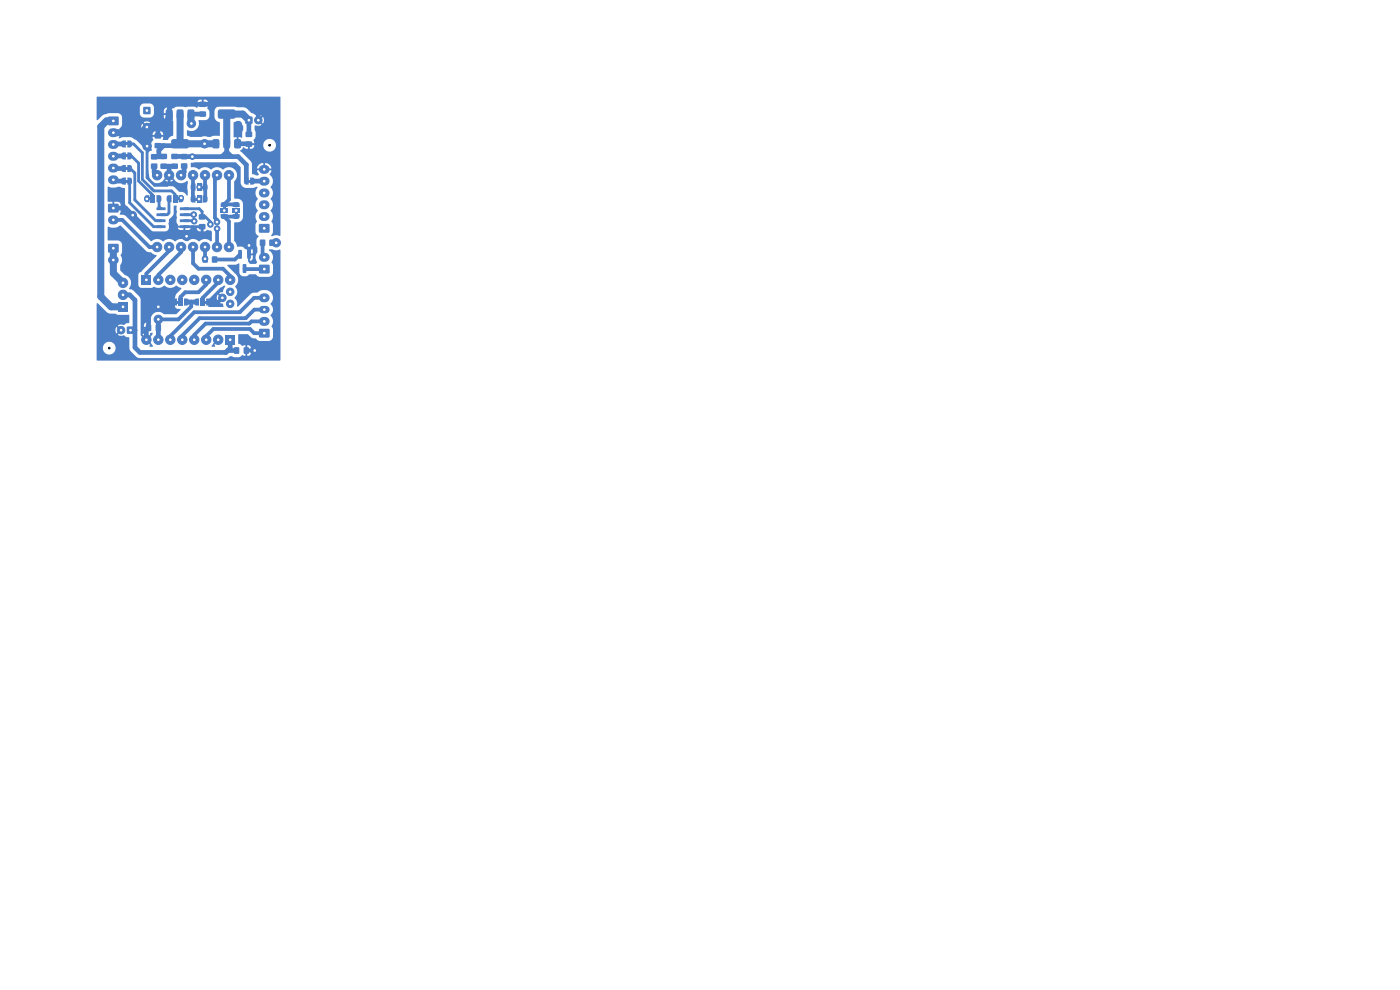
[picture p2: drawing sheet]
<svg xmlns="http://www.w3.org/2000/svg" width="297mm" height="210mm" viewBox="0 0 297 210" stroke-linecap="round" stroke-linejoin="round" font-family="sans-serif">
<g fill="#4d7fc4">
<path d="M26.6 32.8h.5v.6h-.5z"/>
<path d="M26.6 38.1h.5v.6h-.5z"/>
<path d="M31.5 41.8h.5v.6h-.5z"/>
<path d="M49.8 45.1h.6v.5h-.6z"/>
<path d="M37.4 63.8h.5v.6h-.5z"/>
<path d="M52.7 38.1h.5v.6h-.5z"/>
<path d="M37.5 41.9h.5v.6h-.5z"/>
<path d="M43.4 63.8h.5v.6h-.5z"/>
<path d="M26.6 30.2h.5v.6h-.5z"/>
<path d="M41.3 41.9h.5v.6h-.5z"/>
<path d="M47.3 43.8h.6v.5h-.6z"/>
<path d="M26.6 35.4h.5v.6h-.5z"/>
<path d="M42.6 39.4h.5v.6h-.5z"/>
<path d="M55 47.6h2.1v1.7h-2.1z"/>
</g>
<path d="M55.9 38.4h.4M55.9 35.9h.4M55.9 45.9h.4M55.9 43.4h.4M55.9 40.9h.4" fill="none" stroke="#4d7fc4" stroke-width="1.9"/>
<path d="M55 69.8h2.1v1.7h-2.1z" fill="#4d7fc4"/>
<path d="M55.9 68.2h.4M55.9 63.2h.4" fill="none" stroke="#4d7fc4" stroke-width="1.9"/>
<path d="M55.7 65.7h.7" fill="none" stroke="#4d7fc4" stroke-width="1.6"/>
<path d="M25.1 64.1h2v2h-2z" fill="#4d7fc4"/>
<g fill="#4d7fc4" stroke="#4d7fc4" stroke-width=".21">
<circle cx="26.1" cy="62.5" r="1"/>
<circle cx="26.1" cy="60" r="1"/>
</g>
<path d="M30.4 22.7h1.5v1.5h-1.5z" fill="#4d7fc4"/>
<g fill="#4d7fc4" stroke="#4d7fc4" stroke-width=".21">
<circle cx="31.2" cy="26.9" r=".8"/>
<circle cx="33.3" cy="52.4" r="1"/>
<circle cx="35.9" cy="52.4" r="1"/>
<circle cx="38.4" cy="52.4" r="1"/>
<circle cx="41" cy="52.4" r="1"/>
<circle cx="43.5" cy="52.4" r="1"/>
<circle cx="46" cy="52.4" r="1"/>
<circle cx="48.6" cy="52.4" r="1"/>
<circle cx="48.6" cy="37.2" r="1"/>
<circle cx="46" cy="37.2" r="1"/>
<circle cx="43.5" cy="37.2" r="1"/>
<circle cx="41" cy="37.2" r="1"/>
<circle cx="38.4" cy="37.2" r="1"/>
<circle cx="35.9" cy="37.2" r="1"/>
<circle cx="33.3" cy="37.2" r="1"/>
</g>
<path d="M23 24.8h2.1v1.7h-2.1z" fill="#4d7fc4"/>
<path d="M23.8 28.1h.4M23.8 30.6h.4M23.8 33.1h.4M23.8 35.6h.4M23.8 38.1h.4" fill="none" stroke="#4d7fc4" stroke-width="1.9"/>
<path d="M23 51.8h2.1v1.7h-2.1z" fill="#4d7fc4"/>
<path d="M23.8 55.2h.4" fill="none" stroke="#4d7fc4" stroke-width="1.9"/>
<path d="M30 58.4h2v2h-2z" fill="#4d7fc4"/>
<g fill="#4d7fc4" stroke="#4d7fc4" stroke-width=".21">
<circle cx="33.6" cy="59.4" r="1"/>
<circle cx="36.1" cy="59.4" r="1"/>
<circle cx="38.7" cy="59.4" r="1"/>
<circle cx="41.2" cy="59.4" r="1"/>
<circle cx="43.7" cy="59.4" r="1"/>
<circle cx="46.3" cy="59.4" r="1"/>
<circle cx="48.8" cy="59.4" r="1"/>
</g>
<path d="M47.8 71.1h2v2h-2z" fill="#4d7fc4"/>
<g fill="#4d7fc4" stroke="#4d7fc4" stroke-width=".21">
<circle cx="46.3" cy="72.1" r="1"/>
<circle cx="43.7" cy="72.1" r="1"/>
<circle cx="41.2" cy="72.1" r="1"/>
<circle cx="38.7" cy="72.1" r="1"/>
<circle cx="36.1" cy="72.1" r="1"/>
<circle cx="33.6" cy="72.1" r="1"/>
<circle cx="31" cy="72.1" r="1"/>
<circle cx="48.8" cy="64.4" r=".8"/>
<circle cx="48.8" cy="61.9" r=".8"/>
<circle cx="47.2" cy="63.2" r=".8"/>
</g>
<path d="M52.1 24.8h1.4v1.4h-1.4z" fill="#4d7fc4"/>
<circle cx="54.8" cy="25.5" r=".8" fill="#4d7fc4" stroke="#4d7fc4" stroke-width=".21"/>
<path d="M27 69.3h1.4v1.5h-1.4z" fill="#4d7fc4"/>
<circle cx="25.7" cy="70" r=".8" fill="#4d7fc4" stroke="#4d7fc4" stroke-width=".21"/>
<path d="M23 43.3h2.1v1.7h-2.1z" fill="#4d7fc4"/>
<path d="M23.8 46.7h.4" fill="none" stroke="#4d7fc4" stroke-width="1.9"/>
<path d="M55 56.2h2.1v1.8h-2.1z" fill="#4d7fc4"/>
<path d="M55.9 54.6h.4" fill="none" stroke="#4d7fc4" stroke-width="1.9"/>
<g fill="#4d7fc4">
<path d="M32.1 34.7h1.2v1.1h-1.2z"/>
<path d="M32.1 32.7h1.2v1.1h-1.2z"/>
<path d="M25.8 32.5l.3-.2h.6v1.5h-.6l-.3-.2z"/>
<path d="M27 32.3l.7 .1 .3 .2v.8l-.3 .4h-.7z"/>
<path d="M25.8 37.9l.3-.2h.6v1.5h-.6l-.3-.2z"/>
<path d="M27 37.7h.7l.3 .3v.7l-.3 .4-.7 .1z"/>
<path d="M30.7 41.6l.4-.2h.6v1.5h-.6l-.4-.2z"/>
<path d="M31.9 41.4h1v1.5h-1z"/>
<path d="M33.2 41.4h.7l.3 .3v.8l-.3 .4h-.7z"/>
<path d="M32.8 30.4h1.4v1h-1.4z"/>
<path d="M32.8 28.3h1.4v1h-1.4z"/>
<path d="M38.2 44h1.8l.1 .5-1.9 .1z"/>
<path d="M38.2 45.3h1.8l.1 .5h-1.9z"/>
<path d="M38.2 46.6l1.8-.1 .1 .5-1.9 .1z"/>
<path d="M38.2 47.8h1.8l.1 .5-1.9 .1z"/>
<path d="M33.2 47.8h1.8l.1 .5-1.8 .1z"/>
<path d="M33.2 46.6l1.8-.1 .1 .5-1.8 .1z"/>
<path d="M33.2 45.3h1.8l.1 .5h-1.8z"/>
<path d="M33.2 44h1.8l.1 .5-1.8 .1z"/>
<path d="M49.3 45.4h1.5v.7l-.4 .4-.7-.1-.3-.3z"/>
<path d="M49.3 44.2h1.5v1h-1.5z"/>
<path d="M49.5 43.1l.3-.2 .9 .1 .1 .3v.6h-1.5z"/>
<path d="M36.6 63.5l.3-.2h.6v1.5h-.6l-.3-.2z"/>
<path d="M37.8 63.3h1v1.5h-1z"/>
<path d="M39 63.3l.8 .1 .2 .2 .1 .8-.3 .4h-.8z"/>
<path d="M53.1 37.7h.6l.3 .3 .1 .7-.4 .4-.6 .1z"/>
<path d="M51.9 37.9l.3-.2h.6v1.5h-.6l-.3-.2z"/>
<path d="M35.3 23.3l1-.1 .3 .2v1.4l-.1 .3-1 .1-.3-.2v-1.4z"/>
<path d="M37.6 23.3l1-.1 .3 .2v1.4l-.1 .3-1 .1-.3-.2-.1-1.4z"/>
<path d="M36.4 29.6l.4-.1 3 .1 .3 .3-.1 1.3-.4 .3-3-.1-.3-.4v-1.1z"/>
<path d="M39.9 23.3l1-.1 .3 .2v1.4l-.1 .3-1 .1-.3-.2-.1-1.4z"/>
<path d="M50.6 53.1l.5-.1 .2 .1v1.6l-.1 .2-.7-.1z"/>
<path d="M52.5 53.1l.5-.1 .2 .1v1.6l-.1 .2-.7-.1z"/>
<path d="M51.5 56.1l.6-.1 .2 .1v1.6l-.1 .2-.7-.1z"/>
<path d="M37.9 41.4h.7l.3 .3v.8l-.3 .4h-.7z"/>
<path d="M36.6 41.4h1v1.5h-1z"/>
<path d="M35.4 41.6l.4-.2h.6v1.5h-.6l-.4-.2z"/>
<path d="M43.7 63.3l.8 .1 .2 .2 .1 .8-.3 .4h-.8z"/>
<path d="M42.5 63.3h1v1.5h-1z"/>
<path d="M41.3 63.5l.3-.2h.6v1.5h-.6l-.3-.2z"/>
<path d="M25.8 30l.3-.2h.6v1.5h-.6l-.3-.2z"/>
<path d="M27 29.8h.7l.3 .3v.8l-.3 .4h-.7z"/>
<path d="M52.1 28h1.4v1h-1.4z"/>
<path d="M52.1 30.1h1.4v1h-1.4z"/>
<path d="M40.5 41.7l.4-.2h.6v1.5h-.6l-.4-.2z"/>
<path d="M41.7 41.5h1v1.5h-1z"/>
<path d="M43 41.5h.7l.3 .3v.7l-.3 .4-.7 .1z"/>
<path d="M49.7 29.7l.3-.2h.9l.2 .2v1.4l-.1 .3-1 .1-.3-.2z"/>
<path d="M47.4 29.7l.3-.2h.9l.2 .2v1.4l-.1 .3-1 .1-.3-.2z"/>
<path d="M46.3 23.3l.4-.1 3 .1 .3 .3-.1 1.3-.4 .3-3-.1-.3-.4v-1.1z"/>
<path d="M45.2 29.6l1-.1 .3 .2v1.4l-.1 .3-1 .1-.3-.2-.1-1.4z"/>
<path d="M49.7 73.7h1v1.3h-1z"/>
<path d="M51.7 73.7h1.1v1.3h-1.1z"/>
<path d="M42.3 23.7h1.4v1h-1.4z"/>
<path d="M42.3 21.6h1.4v1h-1.4z"/>
<path d="M33.1 68.9h1v1.3h-1z"/>
<path d="M31 68.9h1v1.3h-1z"/>
<path d="M46.9 43.1l.3-.2 .9 .1 .2 .3v.6h-1.5z"/>
<path d="M46.8 44.2h1.5v1h-1.5z"/>
<path d="M46.8 45.4h1.5v.7l-.4 .4-.8-.1-.3-.3z"/>
<path d="M25.8 35.2l.3-.2h.6v1.5h-.6l-.3-.2z"/>
<path d="M27 35h.7l.3 .3v.8l-.3 .4h-.7z"/>
<path d="M57.2 50.9h1v1.2h-1z"/>
<path d="M55.2 50.9h1v1.2h-1z"/>
<path d="M43 38.9l.7 .1 .3 .2v.8l-.3 .4h-.7z"/>
<path d="M41.7 38.9h1v1.5h-1z"/>
<path d="M40.5 39.1l.4-.2h.6v1.5h-.6l-.4-.2z"/>
<path d="M38.4 34.7h1.3v1.1h-1.3z"/>
<path d="M38.4 32.7h1.3v1.1h-1.3z"/>
<path d="M42.2 45.5h1.3v1h-1.3z"/>
<path d="M42.2 47.6h1.3v1h-1.3z"/>
<path d="M43 54.4h1.1v1.3h-1.1z"/>
<path d="M45 54.4h1.1v1.3h-1.1z"/>
<path d="M34.1 32.7h1.3v1h-1.3z"/>
<path d="M34.1 34.7h1.3v1.1h-1.3z"/>
<path d="M36.4 32.7h1.3v1h-1.3z"/>
<path d="M36.4 34.7h1.3v1.1h-1.3z"/>
</g>
<g fill="#4d7fc4" stroke="#4d7fc4" stroke-width=".21">
<circle cx="46.1" cy="48.5" r=".6"/>
<circle cx="46" cy="47.1" r=".6"/>
<circle cx="42.2" cy="42.2" r=".5"/>
<circle cx="42.2" cy="39.7" r=".5"/>
<circle cx="54" cy="74.4" r=".9"/>
<circle cx="28.1" cy="45.6" r=".8"/>
<circle cx="33.6" cy="65.1" r=".9"/>
<circle cx="52.8" cy="52.1" r=".9"/>
<circle cx="39.6" cy="50.1" r=".9"/>
<circle cx="31.2" cy="31" r=".9"/>
<circle cx="40.8" cy="33.2" r=".6"/>
<circle cx="33.6" cy="67.8" r=".9"/>
<circle cx="44.6" cy="47.6" r=".6"/>
<circle cx="40.6" cy="26.2" r=".9"/>
<circle cx="43.5" cy="54.9" r=".6"/>
<circle cx="50.1" cy="44.7" r=".5"/>
<circle cx="31.1" cy="42.2" r=".5"/>
<circle cx="41.2" cy="46.9" r=".6"/>
<circle cx="38.4" cy="42" r=".5"/>
<circle cx="47.6" cy="44.7" r=".5"/>
<circle cx="41.1" cy="45.5" r=".6"/>
<circle cx="43.4" cy="30.5" r=".9"/>
<circle cx="58.6" cy="51.5" r=".9"/>
</g>
<g fill="none" stroke="#4d7fc4" stroke-width=".8">
<path d="M24 30.6l.1 .1M40.9 37.2v5M40.9 39.7h.1M41 37.2h-.1M43.5 37.2v5M46 37.2l-.4 .4v8.6l.4 .4v.6M48.6 37.2v5.1l-1 1.1h2.5M24 46.7h1.9l5.8 5.7h1.6M35.9 52.4v.8l-4.9 4.9v1.3M38.4 52.4v1.1l-4.8 4.8v1.1M41 52.4v3.5l1.1 1.1h5.2l1.5 1.5v.9M43.5 52.4v2.7"/>
<path d="M43.5 42.2h.1M43.7 59.4v1l-1.6 1.6h-2.8l-1 1v1.1M46.1 48.4v4M46.1 52.4h-.1M46.3 59.4v.5l-3.3 3.3v.9M50.1 46h-2.5l1 1v5.4M50.9 54l-1.1 1.1h-4.3M51.9 57l.1 .1h4.1l-.2-.1M52.8 52.1v1.9M55.7 51.5v2.7l.4 .4M56.1 48.4v.1M57.7 51.5h.9"/>
<path d="M37 64.1h-2.4l-1 1M40.6 64.1v.9l-2.8 2.8h-4.2M47.2 63.2l-.9 .9h-2M52.3 74.4h1.7M56.1 70.7h-2.2l-.9-.9h-7.7l-1.6 1.5v.8M56.1 68.2h-2.7l-.5 .4h-9.3l-2.4 2.5v1M56.1 65.7h-2.2l-1.8 1.8h-9.7l-3.7 3.7v.9M56.1 63.2h-2.2l-3 3h-9.7l-5.1 5.1v.8"/>
</g>
<g fill="none" stroke="#4d7fc4" stroke-width="1">
<path d="M24 38.1l.3 .3h1.9M24 35.6l2.2 .1M26.2 30.5l-2.2 .1M26.2 33.1h-2.2M31.2 26.9v.1M32.7 35.3v1.2l.6 .7M34.2 26.9l-.7 .7v1.2M34.7 30.9l-1 1v1.4M34.7 35.3h2.3M34.7 33.2l-2 .1M35.9 35.3v1.9M35.9 24.2v-1.2l.9-.9h16.7l1.3 1.3v2.1"/>
<path d="M37 33.2h13.5l1.8 1.8v3.4M38.2 30.5l-.4 .4h-4.3M39 33.2h.1M39.1 35.2v1.3l-.7 .7M40.5 24.2h2.5M48.1 30.5v1.7M48.1 32.2l-1 1M48.1 32.2l1 1M50.4 30.5l2.4 .1M52.8 25.5v3M53.6 38.4h2.5M24 44.2h2.6l6 5.9h7"/>
<path d="M26.1 62.5h1.4l1.1 1.2v10l1.1 1.1h18.2l.9-1v-1.7M27.7 70h.9M33.6 65.1h-1.2l-.9 .9v3.5l-.5 .5v2.1M33.6 67.8v4.3M39.6 64.1h2.1M48.3 74.4h1.9"/>
</g>
<g fill="none" stroke="#4d7fc4" stroke-width=".6">
<path d="M24 35.6l.2 .2M27.5 38.4v4.6l5.1 5.1h1.6M27.5 33.1h.4l1.5 1.5v3.8l3 3v.7M27.5 35.7l1.1 1v5.7l4.4 4.4h1.2M27.5 30.5h.8l1.9 1.9v5.7l2.4 2.4h3.8l.7 .7v.8M31.2 31v6.7l1.6 1.6h2.6l.5-.5v-1.6M39.1 33.2h.1M31.9 40.9h.1M32.2 41.2h.1M32.2 40.1h.1M33.7 42.1v1.8l.5 .4M35.8 42v3.2l-.3 .3h-1.3"/>
<path d="M39.1 44.3h3.2l.6 .6v1.1h.7l1 1.1v.6M39.1 46.8l2 .1M41.1 45.5h-2M42.9 48.1h.1M42.9 48.1l-3.7 .1M42.9 48.1v1.3l-.7 .7h-2.6M43.6 59.5l.1-.1v.7M46.3 59.4v.5"/>
</g>
<path d="M24 25.6h-1.4l-1.2 1.3v36l2.2 2.2h2.5M31.2 26.9l-1.2 1.2h-6M31.2 26.9v4.1M35.9 24.2v1l-1.7 1.7h-3M38.2 24.2v6.3h7.6M40.5 24.2l.1 2M52.8 25.5l-1.3-1.3h-3.4v6.3M24 52.7v5.3l2.1 2" fill="none" stroke="#4d7fc4" stroke-width="1.5"/>
<path d="M34.1 44.2l.1 .1" fill="none" stroke="#4d7fc4" stroke-width=".5"/>
<g fill="#4d7fc4">
<path d="M20.6 64.3l2.4 2.1 1.5 .1 .5 .3h2.4v1.7l-.8 .2a.53 .53 0 0 1-.8 .1l-.8 .3 .6 .6-.3 .2-.6-.6a1.18 1.18 0 0 0 0 1.4l.6-.6 .3 .3-.6 .6 .8 .2a.67 .67 0 0 1 1 .3l.6 .1v2.2l.2 .6 1.3 1.3 .5 .2h19a1.06 1.06 0 0 1 1.4-.1l1.2-.2a.48 .48 0 0 1 .9-.1 1.06 1.06 0 0 0 1.3-.6v-.3h-.7v.9h-.4v-1.3h1.1a.71 .71 0 0 0-.7-1v1h-.4v-1l-.7 .2-.9-.5 .1-2h1.9l.8 .7 1 .2 .5 .5h2.2a.97 .97 0 0 0 .9-.9v-1.6l-.3-.5a2.08 2.08 0 0 0-.2-2.4 1.66 1.66 0 0 0 0-2.5 1.67 1.67 0 0 0 .4-1.7 1.67 1.67 0 0 0-1.4-1.2l-.9 .1-.9 .5-1.3 .1-2.8 2.8h-.2v-.1a2.3 2.3 0 0 0-.5-1.8 1.61 1.61 0 0 0 .1-2.4 1.82 1.82 0 0 0-.2-2.9l-1.4-1.4v-.2h1.6l.8-.3 .1 1.9a.9 .9 0 0 0 .8 .8h.8l.5-.4h1.3l.8 .5h2a.97 .97 0 0 0 .9-.9v-1.6l-.3-.5a1.94 1.94 0 0 0-.6-2.7l.2-.1h.7a1.98 1.98 0 0 0 1.5 .1v23.5h-38.8l-.1-2.8h1.3a1.35 1.35 0 0 0 1.9 1.4 1.35 1.35 0 0 0 .4-2.3 1.35 1.35 0 0 0-2.2 .7l-.1 .2h-1.3z"/>
<path d="M31.5 72.3l.9 1v.2h-.7l.2-.3-.7-.7z"/>
<path d="M45.3 72.8l.5-.5 .3 .2-.6 .7 .1 .1v.2h-.7a.57 .57 0 0 1 .4-.7z"/>
<path d="M22.9 48.1h.1a2.23 2.23 0 0 0 2.3-.2l.3-.1 5.4 5.4 .4 .3a1.13 1.13 0 0 1 1.2 .4l.2 .1a.28 .28 0 0 1 .3 0 .28 .28 0 0 1 .1 .3l-3.2 3.4a.74 .74 0 0 0-.7 .6l.1 2.2 .2 .4 .4 .2 2.3-.1a.64 .64 0 0 1 1 0 2.18 2.18 0 0 0 1.6-.4 1.84 1.84 0 0 0 2.5 0l1.1 .6-1.2 1.4-.2 .7v1.6a.8 .8 0 0 0 1.1 .6l.1 .2-.9 .9-2.6 .1a1.68 1.68 0 0 0-2.1-.3 1.68 1.68 0 0 0-.7 2h-.3v1l-.3 .3h-.9l.3 .9-.6 .3 .7 .7-.3 .3-.8-.8v-2.1h.7v.3h.8v-.9a.67 .67 0 0 0-.8 .6h-.7l-.1-5.8-1.4-1.6-.9-.3a1.83 1.83 0 0 0-.9-3l-1-1v-1a2.15 2.15 0 0 0 .1-2.3l.3-.5v-1.7a.98 .98 0 0 0-.9-.8h-2.1z"/>
<path d="M31.8 70.7l.4-.1 .2 .2-.9 1.1-.3-.3 .7-.7z"/>
<path d="M44.2 63.5l2.5-2.5 .9-.4 .2 .2-.4 .8a.46 .46 0 0 1-.2 .4 .46 .46 0 0 1-.5 .1l-.2 .1 .6 .6-.3 .3-.6-.6a1.18 1.18 0 0 0 0 1.4l.6-.6 .3 .3-.6 .6 .4 .2a.48 .48 0 0 1 .4 .2 .48 .48 0 0 1 0 .5h-3z"/>
<path d="M40.5 34.6l.8-.2h8.7l1.1 1.1v3.2a1.21 1.21 0 0 0 1.1 1.2h1.4l.7-.3 .3 .2a1.88 1.88 0 0 0 .1 2.4 1.84 1.84 0 0 0 0 2.5 2.07 2.07 0 0 0-.2 2.4l-.3 .5v1.7l.2 .3 .5 .5-.5 .9 .2 2.5a2 2 0 0 0-.1 2.1l-.2 .4h-1.2l-.5-.5v-.2l.7-.1 .3-.3v-.7h-.6v1.1h-.4v-1.5h1v-.7l-.1-.3-.5-.2v1.2h-.4v-1.2l-.6 .3-.5-.5-1.1-.1-.7-1.2v-3.8l.1-.1h.6a1.21 1.21 0 0 0 1.2-1.2v-2.7a1.21 1.21 0 0 0-1.2-1.1h-.6l-.1-.2v-3.5a1.74 1.74 0 0 0 .1-2.6 1.74 1.74 0 0 0-2.5 .1 1.85 1.85 0 0 0-2.6 0 1.85 1.85 0 0 0-2.5 0l-.1-.1a2.19 2.19 0 0 0-1.6-.5z"/>
<path d="M22.9 39.6l.8 .2 1.7-.2 1 .3 .1 3.2 .2 .5 5.4 5.4 3 .1a.84 .84 0 0 0 .7-.8h1.9l.3 .4 .9 .1v-.5h-3.1l-.1-.9 .2-.9 .9-1v-1.7l.2-.2 .5 .2-.1 2 .2 .4-.2 .8 .3 .9h1.3l.3 .3v.6l.9-.1 .4-.6 1.1 .2a.72 .72 0 0 0 1 .8v-.9l.1-.1 .3 .1v.9l.5-.1 .4-.2 .8 .1 .2 .3v1.8a.26 .26 0 0 1-.3 .2 .26 .26 0 0 1-.3-.2l-.2-.1a1.91 1.91 0 0 0-2 .3 1.84 1.84 0 0 0-2.6 0 1.84 1.84 0 0 0-2.5 0 1.84 1.84 0 0 0-2.5 0 1.85 1.85 0 0 0-2.5 0l-5.4-5.4-.5-.2-.8-.1 .2-1.2h-1.1v-.4h1.1v-.5l-.3-.5-1.1-.1v.9h-.4v-.9h-.9z"/>
<path d="M20.6 20.5h38.8l.1 29.4-.1 .2-.7-.2-.7 .1a.22 .22 0 0 1-.3 .1 .22 .22 0 0 1-.1-.3l.3-.6v-1.6l-.3-.5a2.09 2.09 0 0 0-.2-2.5 1.81 1.81 0 0 0 0-2.5 1.81 1.81 0 0 0 0-2.5 1.79 1.79 0 0 0-.2-2.6l.4-.9h-1.1v-.4h1.1a1.34 1.34 0 0 0-1.3-1.1v.9h-.4l-.2-.9a1.35 1.35 0 0 0-1.2 1.1h1.1v.4h-1.1l.4 .8-.2 .3-1.2-.3v-2l-.2-.6-2.4-2.3 .7-.7h.2a1.04 1.04 0 0 0 1.2 .3 .71 .71 0 0 0 .9-.8h-.9v.8h-.4v-.8l-1.1-.1h4.3v.2a1.35 1.35 0 0 0 2.1 1.1 1.35 1.35 0 0 0 0-2.3 1.35 1.35 0 0 0-2.1 1h-5.3l-.3-.3v-1.3h-.6v-3.1l.7-.3h.6l.4 .3 .3 .8v.7l-.2 .6v1l-.2 .1-.6-.1v1.2l3.3 .1v-.3a.45 .45 0 0 1 .2-.7l.1-1.3-.2-.6v-.8l.2-.1 .7 .1 .6-.2-.6-.6 .3-.3 .6 .5a1.19 1.19 0 0 0 0-1.3l-.6 .6-.3-.3 .6-.6-.6-.2-.8 .1-.8-.4-.9-.9-.6-.3-1.5-.1-.7-.2h-3a1.19 1.19 0 0 0-1.1 1.1v1.3a1.77 1.77 0 0 0 1.1 1.1v2.7l-.1 .1h-1.2l-.6 .2-1.4-.1-.6 .1h-2.3l-.7-.3v-.9l.1-.2a1.67 1.67 0 0 0 1.9-.2 1.67 1.67 0 0 0 .4-1.9h1.4a.94 .94 0 0 0 .9-.9l-.1-1.3a.48 .48 0 0 1-.2-.8v-.2h-2.2v.5l-.2 .1-.5-.4h-1.2a1.01 1.01 0 0 1-1.3 0h-1.2l-.7 .5-.7-.2v2.8l.5-.1 .1 .2v3.1a1.76 1.76 0 0 0-1.2 .9h-.9v-.7h-2.2l.1 .7-.4 .8 .1 1.3-.9 .6-.3-.6-2-2-1-.6-1.9-.1-.7 .2a.18 .18 0 0 1-.2 0 .18 .18 0 0 1 .1-.3l.3-.6h6.8v.2h2.2v-.2a.71 .71 0 0 0-.9-.6v.8h-.4v-.8l-.7 .2-.2 .4-7.9-.1v-.4h1.1l-.3-.6 .4-.4h4.3l.2 .7 .6-.5 .3 .2-.6 .7a1.19 1.19 0 0 0 1.4-.1l-.6-.6 .2-.2 .7 .5a1.19 1.19 0 0 0-.1-1.3l-.6 .5-.2-.2 .5-.7a1.19 1.19 0 0 0-1.3 .1l.6 .6-.3 .2-.6-.5-.2 .6h-4.3l.2-.5v-1.5a.98 .98 0 0 0-.9-.9l-2.2 .1-1 .3-1.1 1.1-.2-.1v-2.6h9.2v1.3a.94 .94 0 0 0 .9 .8h4.1l.3 .5 .7 .2v-1.2h-1v.5h-2.6l.5-.5 .1-.9h2v.5h1v-1.2a.79 .79 0 0 0-1 .7h-2v-.7a.94 .94 0 0 0-.9-.9l-1.4 .1a.95 .95 0 0 0-.7 .8h-9.2v-1.1h21.4v.2h2.2v-.2a.71 .71 0 0 0-.9-.6v.8h-.4v-.8l-.7 .2-.2 .4h-21.4z"/>
<path d="M32.5 38.8a1.95 1.95 0 0 0 2.4-.9l.6-.6 .2 .3-.7 .7a1.38 1.38 0 0 0 1.7 0l-.7-.7 .3-.3 .5 .6a1.8 1.8 0 0 0 2.9 .5l.1 .1v2.8l-.1 .2-.2-.1a1.21 1.21 0 0 0-1-.7h-.5l-1.3-1.2h-3.6l-.6-.5z"/>
<path d="M31.3 36.1l.2 .1 .2 1.8-.5-.4z"/>
<path d="M34.8 35.1h2.1l.1 .2-.1 .2h-2l-.2-.2z"/>
</g>
<g fill="#fff" stroke="#fff" stroke-width=".21">
<circle cx="46.1" cy="48.5" r=".17"/>
<circle cx="46" cy="47.1" r=".17"/>
<circle cx="42.2" cy="42.2" r=".17"/>
<circle cx="42.2" cy="39.7" r=".17"/>
<circle cx="54" cy="74.4" r=".17"/>
<circle cx="28.2" cy="45.6" r=".18"/>
<circle cx="33.6" cy="65.1" r=".17"/>
<circle cx="52.8" cy="52.1" r=".17"/>
<circle cx="39.6" cy="50.1" r=".17"/>
<circle cx="31.2" cy="31" r=".17"/>
<circle cx="40.8" cy="33.2" r=".17"/>
<circle cx="33.6" cy="67.8" r=".17"/>
<circle cx="44.6" cy="47.6" r=".17"/>
<circle cx="40.6" cy="26.2" r=".17"/>
<circle cx="43.5" cy="54.9" r=".17"/>
<circle cx="50.1" cy="44.7" r=".17"/>
<circle cx="31.1" cy="42.2" r=".17"/>
<circle cx="41.2" cy="46.9" r=".17"/>
<circle cx="38.4" cy="42" r=".17"/>
<circle cx="47.6" cy="44.7" r=".17"/>
<circle cx="41.1" cy="45.5" r=".17"/>
<circle cx="43.4" cy="30.5" r=".17"/>
<circle cx="58.6" cy="51.5" r=".17"/>
<circle cx="56.1" cy="48.4" r=".17"/>
<circle cx="56.1" cy="45.9" r=".18"/>
<circle cx="56.1" cy="43.4" r=".17"/>
<circle cx="56.1" cy="40.9" r=".18"/>
<circle cx="56.1" cy="38.4" r=".17"/>
<circle cx="56.1" cy="35.9" r=".18"/>
<circle cx="56.1" cy="70.7" r=".17"/>
<circle cx="56.1" cy="68.2" r=".17"/>
<circle cx="56.1" cy="65.7" r=".17"/>
<circle cx="56.1" cy="63.2" r=".17"/>
<circle cx="26.1" cy="65.1" r=".17"/>
<circle cx="26.1" cy="62.5" r=".17"/>
<circle cx="26.1" cy="60" r=".17"/>
<circle cx="31.2" cy="23.4" r=".17"/>
<circle cx="31.2" cy="26.9" r=".18"/>
<circle cx="33.3" cy="52.4" r=".17"/>
<circle cx="35.9" cy="52.4" r=".17"/>
<circle cx="38.4" cy="52.4" r=".17"/>
<circle cx="41" cy="52.4" r=".17"/>
<circle cx="43.5" cy="52.4" r=".17"/>
<circle cx="46" cy="52.4" r=".17"/>
<circle cx="48.6" cy="52.4" r=".17"/>
<circle cx="48.6" cy="37.2" r=".17"/>
<circle cx="46" cy="37.2" r=".17"/>
<circle cx="43.5" cy="37.2" r=".17"/>
<circle cx="41" cy="37.2" r=".17"/>
<circle cx="38.4" cy="37.2" r=".17"/>
<circle cx="35.9" cy="37.2" r=".17"/>
<circle cx="33.3" cy="37.2" r=".17"/>
<circle cx="24" cy="25.6" r=".18"/>
<circle cx="24" cy="28.1" r=".17"/>
<circle cx="24" cy="30.6" r=".18"/>
<circle cx="24" cy="33.1" r=".17"/>
<circle cx="24" cy="35.6" r=".18"/>
<circle cx="24" cy="38.1" r=".17"/>
<circle cx="24" cy="52.7" r=".17"/>
<circle cx="24" cy="55.2" r=".18"/>
<circle cx="31" cy="59.4" r=".17"/>
<circle cx="33.6" cy="59.4" r=".17"/>
<circle cx="36.1" cy="59.4" r=".17"/>
<circle cx="38.7" cy="59.4" r=".17"/>
<circle cx="41.2" cy="59.4" r=".17"/>
<circle cx="43.7" cy="59.4" r=".17"/>
<circle cx="46.3" cy="59.4" r=".17"/>
<circle cx="48.8" cy="59.4" r=".17"/>
<circle cx="48.8" cy="72.1" r=".17"/>
<circle cx="46.3" cy="72.1" r=".17"/>
<circle cx="43.7" cy="72.1" r=".17"/>
<circle cx="41.2" cy="72.1" r=".17"/>
<circle cx="38.7" cy="72.1" r=".17"/>
<circle cx="36.1" cy="72.1" r=".17"/>
<circle cx="33.6" cy="72.1" r=".17"/>
<circle cx="31" cy="72.1" r=".17"/>
<circle cx="48.8" cy="64.4" r=".17"/>
<circle cx="48.8" cy="61.9" r=".17"/>
<circle cx="47.2" cy="63.2" r=".17"/>
<circle cx="52.8" cy="25.5" r=".17"/>
<circle cx="54.8" cy="25.5" r=".17"/>
<circle cx="27.7" cy="70" r=".18"/>
<circle cx="25.7" cy="70" r=".18"/>
<circle cx="24" cy="44.2" r=".17"/>
<circle cx="24" cy="46.6" r=".18"/>
<circle cx="56.1" cy="57.1" r=".17"/>
<circle cx="56.1" cy="54.6" r=".17"/>
</g>
<g fill="#000" stroke="#000" stroke-width=".21">
<circle cx="57.2" cy="30.8" r=".17"/>
<circle cx="23.2" cy="73.8" r=".17"/>
</g>
</svg>
